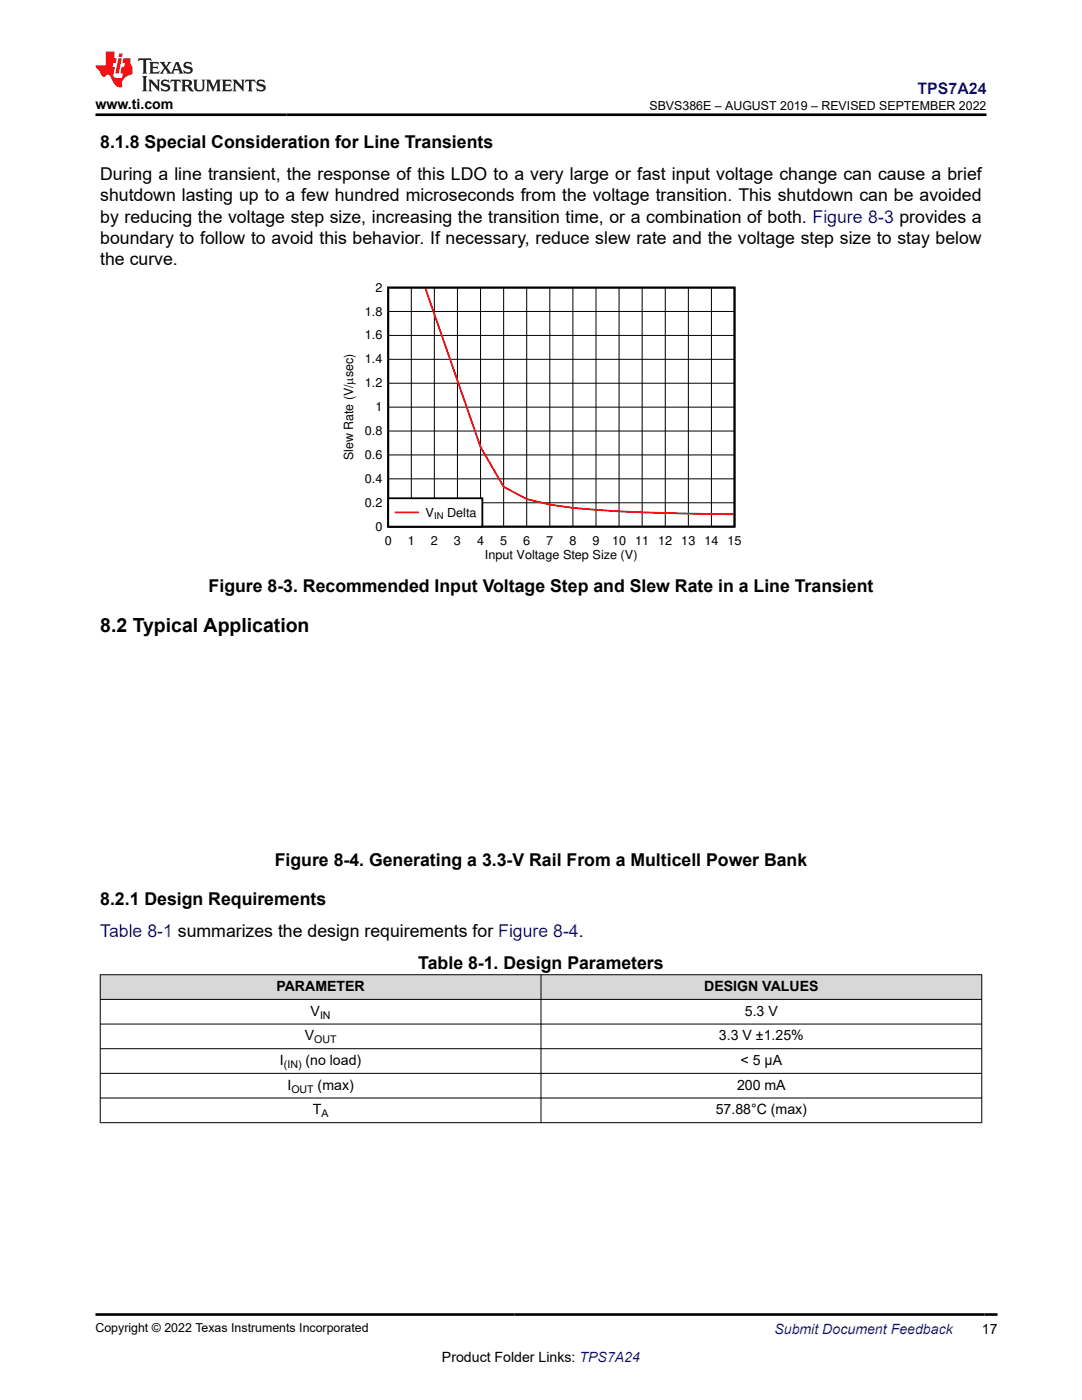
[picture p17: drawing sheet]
<svg xmlns="http://www.w3.org/2000/svg" width="216mm" height="279mm" viewBox="0 0 216 279" stroke-linecap="round" stroke-linejoin="round" font-family="sans-serif">
<defs><g id="words">
<text font-size="3.9" x="20" y="126.2">8.2 Typical Application</text>
<g font-size="3.5">
<text x="20" y="29.6">8.1.8 Special Consideration for Line Transients</text>
<text x="20" y="35.9">During a line transient, the response of this LDO to a very large or fast input voltage change can cause a brief</text>
<text x="20" y="40.2">shutdown lasting up to a few hundred microseconds from the voltage transition. This shutdown can be avoided</text>
<text x="20" y="44.4">by reducing the voltage step size, increasing the transition time, or a combination of both. Figure 8-3 provides a</text>
<text x="20" y="48.6">boundary to follow to avoid this behavior. If necessary, reduce slew rate and the voltage step size to stay below</text>
<text x="20" y="52.9">the curve.</text>
<text x="41.6" y="118.1">Figure 8-3. Recommended Input Voltage Step and Slew Rate in a Line Transient</text>
<text x="54.8" y="172.9">Figure 8-4. Generating a 3.3-V Rail From a Multicell Power Bank</text>
<text x="20" y="180.7">8.2.1 Design Requirements</text>
<text x="83.5" y="193.4">Table 8-1. Design Parameters</text>
</g>
<text font-size="3.5" fill="#00f" x="20" y="187">Table 8-1 summarizes the design requirements for Figure 8-4.</text>
<text font-size="3.2" fill="#00f" x="183.1" y="18.7">TPS7A24</text>
<g font-size="2.8">
<text x="19" y="21.8">www.ti.com</text>
<text x="55.1" y="197.8">PARAMETER</text>
<text x="140.5" y="197.8">DESIGN VALUES</text>
<text x="62" y="202.7">V</text>
<text x="148.6" y="202.7">5.3 V</text>
<text x="60.8" y="207.6">V</text>
<text x="143.5" y="207.6">3.3 V ±1.25%</text>
<text x="55.9" y="212.6">I</text>
<text x="61" y="212.6">(no load)</text>
<text x="147.8" y="212.6">&lt; 5 μA</text>
<text x="57.4" y="217.5">I</text>
<text x="63.4" y="217.5">(max)</text>
<text x="147.1" y="217.5">200 mA</text>
<text x="62.4" y="222.4">T</text>
<text x="142.8" y="222.4">57.88°C (max)</text>
<text x="195.9" y="266.1">17</text>
<text x="88.2" y="271.7">Product Folder Links: TPS7A24</text>
</g>
<text font-size="2.8" fill="#00f" x="154.5" y="266.2">Submit Document Feedback</text>
<g font-size="2.5">
<text x="129.6" y="21.9">SBVS386E – AUGUST 2019 – REVISED SEPTEMBER 2022</text>
<text x="74.9" y="58.2">2</text>
<text x="72.8" y="63">1.8</text>
<text x="72.8" y="67.8">1.6</text>
<text x="72.8" y="77.3">1.2</text>
<text x="72.8" y="72.5">1.4</text>
<text x="74.9" y="82.1">1</text>
<text x="72.8" y="86.8">0.8</text>
<text x="70.5" y="91.9" transform="rotate(-90 70.5 91.9)">Slew Rate (V/Psec)</text>
<text x="72.8" y="91.6">0.6</text>
<text x="72.8" y="101.1">0.2</text>
<text x="72.8" y="96.4">0.4</text>
<text x="74.9" y="105.9">0</text>
<text x="84.9" y="103.1">V</text>
<text x="89.2" y="103.1">Delta</text>
<text x="76.8" y="108.7">0</text>
<text x="81.4" y="108.7">1</text>
<text x="86" y="108.7">2</text>
<text x="90.6" y="108.7">3</text>
<text x="95.2" y="108.7">4</text>
<text x="96.7" y="111.6">Input Voltage Step Size (V)</text>
<text x="99.8" y="108.7">5</text>
<text x="104.4" y="108.7">6</text>
<text x="109" y="108.7">7</text>
<text x="113.6" y="108.7">8</text>
<text x="118.2" y="108.7">9</text>
<text x="122.1" y="108.7">10</text>
<text x="126.7" y="108.7">11</text>
<text x="131.3" y="108.7">12</text>
<text x="135.9" y="108.7">13</text>
<text x="140.5" y="108.7">14</text>
<text x="145.2" y="108.7">15</text>
<text x="19" y="265.9">Copyright © 2022 Texas Instruments Incorporated</text>
</g>
<g font-size="2.1">
<text x="63.9" y="203.3">IN</text>
<text x="62.7" y="208.2">OUT</text>
<text x="56.6" y="213.1">(IN)</text>
<text x="58.1" y="218.1">OUT</text>
<text x="64.1" y="223">A</text>
</g>
<text font-size="1.9" x="86.6" y="103.6">IN</text>
</g></defs>
<path d="M77.5 57.4h69.1v47.7h-69.1z" fill="none" stroke="#000" stroke-width=".37"/>
<g fill="none" stroke="#000" stroke-width=".2">
<path d="M82.1 57.4v47.7M86.7 57.4v47.7M91.3 57.4v47.7M95.9 57.4v47.7M100.5 57.4v47.7M105.1 57.4v47.7M109.7 57.4v47.7M114.3 57.4v47.7M118.9 57.4v47.7M123.5 57.4v47.7M128.1 57.4v47.7M132.7 57.4v47.7"/>
<path d="M137.4 57.4v47.7M142 57.4v47.7M77.5 76.5h69.1M77.5 71.7h69.1M77.5 66.9h69.1M77.5 62.2h69.1M77.5 95.6h69.1M77.5 90.8h69.1M77.5 86h69.1M77.5 81.3h69.1M77.5 100.3h69.1"/>
</g>
<path d="M84.9 57.6l11 31.6 4.6 8 4.6 2.4a81.5 81.5 0 0 0 18.4 2.5l22.9 .5" fill="none" stroke="#f00" stroke-width=".37"/>
<path d="M77.5 99.4h18.7v5.7h-18.7z" fill-rule="evenodd" fill="#fff"/>
<path d="M77.5 99.4h18.7v5.7h-18.7z" fill="none" stroke="#000" stroke-width=".37"/>
<path d="M78.9 102.3h4.5" fill="none" stroke="#f00" stroke-width=".37"/>
<g fill="#d8d8d8">
<path d="M20 194.5h175.9v4.9h-175.9z" fill-rule="evenodd"/>
<path d="M20.1 194.6h87.8v4.8h-87.8z" fill-rule="evenodd"/>
<path d="M108 194.6h87.8v4.8h-87.8z" fill-rule="evenodd"/>
</g>
<path d="M19.9 194.5h176.1M19.9 199.4h176.1M20 194.5v29.6M107.9 194.5v29.6M195.9 194.5v29.6M19.9 204.4h176.1M19.9 209.3h176.1M19.9 214.2h176.1M19.9 219.1h176.1M19.9 224.1h176.1" fill="none" stroke="#000" stroke-width=".2"/>
<path d="M27.7 11.6l-.2 .6 .5-.2h.6v.1v2.2l-.2 .4h1l-.2-.4v-2.2v-.1h.5l.5 .2-.1-.6zM29.8 12.4l.2 .3v1.6l-.2 .4h1.9l.1-.6a1.08 1.08 0 0 1-1.3 .2v-.7h.6l.4 .2v-.7l-.4 .2h-.6v-.5l.2-.2a1 1 0 0 1 1 .3l-.1-.5zM31.8 12.4l1 1.1-1 1.2h.9l-.2-.2 .4-.8 .5 .8-.2 .2h1.6l-.2-.2 .1-.5h1l.1 .5-.1 .2h.9l-.2-.4-.8-1.9h-.5l-1 2.1-.8-1.1 .9-1h-.8l.2 .2-.5 .6-.3-.6 .1-.2zM35.2 12.8l.4 1h-.8zM36.8 12.5a.65 .65 0 0 0-.2 .7 .65 .65 0 0 0 .6 .5l.7 .1 .1 .3a.79 .79 0 0 1-.7 .4 .79 .79 0 0 1-.7-.5l.1 .7 .2-.1a.93 .93 0 0 0 1.1 0 .93 .93 0 0 0 .4-.9 1.46 1.46 0 0 0-1.2-.6l-.1-.3a1.09 1.09 0 0 1 1.2 .2l-.2-.6-.1 .1-.6-.2zM28.4 15.2l.2 .4v2.2l-.2 .4h1l-.2-.4v-2.2l.2-.4zM29.6 15.9l.2 .4v1.5l-.2 .4h.8l-.3-.4v-1.3l1.7 1.8v-2l.2-.4h-.8l.2 .2 .1 1.1-1.2-1.3zM32.3 16a.65 .65 0 0 0-.2 .8 .65 .65 0 0 0 .7 .4l.6 .2 .1 .2a.79 .79 0 0 1-.7 .4 .79 .79 0 0 1-.7-.5l.1 .7 .2-.1a.93 .93 0 0 0 1.1 .1 .93 .93 0 0 0 .4-1 1.46 1.46 0 0 0-1.2-.5l-.1-.4a1.09 1.09 0 0 1 1.2 .2l-.2-.6-.1 .1-.6-.1zM34.1 15.9l-.1 .6a.63 .63 0 0 1 .7-.3l.1 1.6-.3 .4h1l-.2-.4v-1.6a.66 .66 0 0 1 .8 .3l-.1-.6zM36.2 15.9l.2 .4v1.5l-.2 .4h.9l-.2-.2v-.7h.5l.1 .2a.79 .79 0 0 0 1.2 .6l-1-.9a.61 .61 0 0 0 .6-.6 .61 .61 0 0 0-.5-.7zM36.9 16.2h.2a.47 .47 0 0 1 .5 .1 .47 .47 0 0 1 .1 .5l-.2 .1-.6 .1zM38.5 15.9l.2 .2a2.27 2.27 0 0 0 .4 2 1.04 1.04 0 0 0 1.7-.7v-1.3l.2-.2h-.8l.2 .4v1.1a.6 .6 0 0 1-.6 .6 .6 .6 0 0 1-.6-.6v-1.1l.3-.4zM41.1 15.9l.2 .4v1.5l-.2 .4h.7l-.2-.4v-1.4l.9 1.9 .8-1.9v1.4l-.2 .4h1l-.3-.4v-1.5l.3-.4h-.8l-.7 1.5-.7-1.5zM44.3 15.9l.2 .4v1.5l-.2 .4h1.9l.1-.6a1.09 1.09 0 0 1-1.3 .2v-.7h.6l.4 .2v-.6l-.4 .2h-.6v-.6l.2-.1a1.01 1.01 0 0 1 1 .3l-.1-.6zM46.4 15.9l.3 .4v1.5l-.3 .4h.8l-.2-.4v-1.3l1.6 1.8v-2l.2-.4h-.7l.2 .2v1.1l-1.2-1.3zM49 15.9l-.1 .6a.63 .63 0 0 1 .8-.3v1.6l-.3 .4h1l-.2-.4v-1.6a.66 .66 0 0 1 .8 .3l-.1-.6zM51.4 16a.65 .65 0 0 0-.2 .8 .65 .65 0 0 0 .6 .4l.6 .2 .2 .2a.79 .79 0 0 1-.8 .4 .79 .79 0 0 1-.6-.5l.1 .7 .2-.1a.93 .93 0 0 0 1 .1 .93 .93 0 0 0 .5-1 1.46 1.46 0 0 0-1.3-.5l-.1-.4a1.09 1.09 0 0 1 1.3 .2l-.2-.6-.2 .1-.5-.1z" fill="#231f20"/>
<path d="M21.1 10.3v2.7h-2.1l.1 .4 .9 1a.95 .95 0 0 0 .9 .9 .59 .59 0 0 1 .6-.4 .59 .59 0 0 1 .5 .3l.4 .8a1.59 1.59 0 0 0 2.1 1.4 1.61 1.61 0 0 1 1-2.3l1-.3-.1-1.5a1.59 1.59 0 0 1-.4-1.7h-1.4l-.2 .9h.5l-.1 .9h-.5l-.2 .9v.3l.4 .1-.2 .9h-.6a.73 .73 0 0 1-1.1-.7l.3-1.5h-.5l.2-.9h.5l.2-.9h-.5v-1.3zM23.6 11.6l-.6 3.1h.7l.6-3.1zM23.8 10.7l-.1 .6h.7l.1-.6z" fill="#ed1c24"/>
<path d="M19 22.9h177.8M19.1 262.3h179.9" fill="none" stroke="#000" stroke-width=".53"/>
<use href="#words"/>
</svg>
